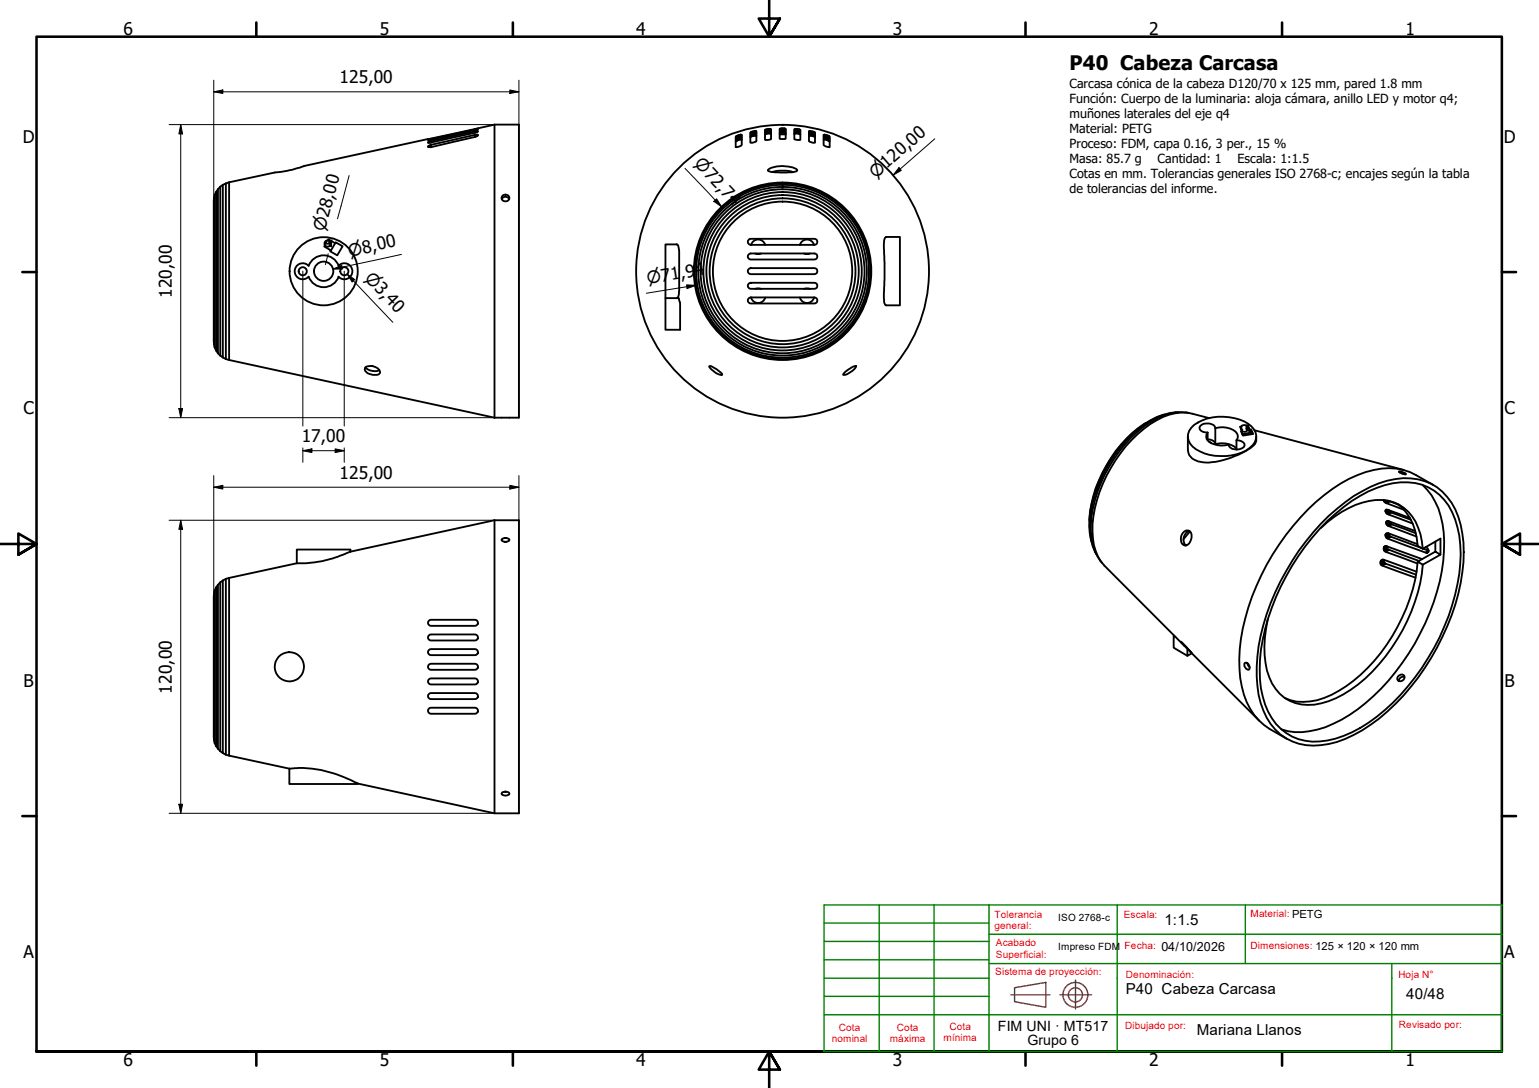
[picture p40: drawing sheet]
<svg xmlns="http://www.w3.org/2000/svg" width="420mm" height="297mm" viewBox="0 0 420 297" stroke-linecap="round" stroke-linejoin="round" font-family="sans-serif">
<defs><g id="words">
<text font-size="5.5" x="292" y="19.2">P40 Cabeza Carcasa</text>
<g font-size="4.8">
<text x="33.7" y="9.6">6</text>
<text x="103.7" y="9.6">5</text>
<text x="173.7" y="9.6">4</text>
<text x="243.7" y="9.6">3</text>
<text x="313.7" y="9.6">2</text>
<text x="383.7" y="9.6">1</text>
<text x="92.7" y="22.7">125,00</text>
<text x="6.2" y="38.9">D</text>
<text x="410.5" y="38.9">D</text>
<text x="46.9" y="81.3" transform="rotate(-90 46.9 81.3)">120,00</text>
<text x="6.4" y="113.1">C</text>
<text x="410.7" y="113.1">C</text>
<text x="82.4" y="120.6">17,00</text>
<text x="92.7" y="130.7">125,00</text>
<text x="6.4" y="187.4">B</text>
<text x="46.9" y="189.3" transform="rotate(-90 46.9 189.3)">120,00</text>
<text x="410.7" y="187.4">B</text>
<text x="6.4" y="261.7">A</text>
<text x="410.7" y="261.7">A</text>
<text x="33.7" y="290.9">6</text>
<text x="103.7" y="290.9">5</text>
<text x="173.7" y="290.9">4</text>
<text x="243.7" y="290.9">3</text>
<text x="313.7" y="290.9">2</text>
<text x="383.7" y="290.9">1</text>
</g>
<g font-size="4.6">
<text x="189.3" y="44.9" transform="rotate(47 189.3 44.9)">⌀72,74</text>
<text x="239.1" y="48.8" transform="rotate(-41 239.1 48.8)">⌀120,00</text>
<text x="88.7" y="63.4" transform="rotate(-75 88.7 63.4)">⌀28,00</text>
<text x="95.4" y="70.1" transform="rotate(-12 95.4 70.1)">⌀8,00</text>
<text x="99.3" y="76.2" transform="rotate(47 99.3 76.2)">⌀3,40</text>
<text x="176.8" y="77.6" transform="rotate(-9 176.8 77.6)">⌀71,94</text>
</g>
<g font-size="4.1">
<text x="317.9" y="252.7">1:1.5</text>
<text x="307.3" y="271.5">P40 Cabeza Carcasa</text>
<text x="383.9" y="272.8">40/48</text>
<text x="326.7" y="282.6">Mariana Llanos</text>
</g>
<g font-size="3.9">
<text x="272.4" y="281.4">FIM UNI · MT517</text>
<text x="280.5" y="285.3">Grupo 6</text>
</g>
<g font-size="3.4">
<text x="292" y="23.9">Carcasa cónica de la cabeza D120/70 x 125 mm, pared 1.8 mm</text>
<text x="292" y="28.1">Función: Cuerpo de la luminaria: aloja cámara, anillo LED y motor q4;</text>
<text x="292" y="32.1">muñones laterales del eje q4</text>
<text x="292" y="36.2">Material: PETG</text>
<text x="292" y="40.4">Proceso: FDM, capa 0.16, 3 per., 15 %</text>
<text x="292" y="44.5">Masa: 85.7 g</text>
<text x="316" y="44.5">Cantidad: 1</text>
<text x="337.8" y="44.5">Escala: 1:1.5</text>
<text x="292" y="48.6">Cotas en mm. Tolerancias generales ISO 2768-c; encajes según la tabla</text>
<text x="292" y="52.8">de tolerancias del informe.</text>
<text x="317.1" y="259.7">04/10/2026</text>
</g>
<g font-size="2.7" fill="#f00">
<text x="271.5" y="250.5">Tolerancia</text>
<text x="306.8" y="250.7">Escala:</text>
<text x="341.4" y="250.4">Material: PETG</text>
<text x="271.5" y="253.7">general:</text>
<text x="271.9" y="258.4">Acabado</text>
<text x="271.9" y="261.5">Superficial:</text>
<text x="307" y="259.1">Fecha:</text>
<text x="341.4" y="259">Dimensiones: 125 × 120 × 120 mm</text>
<text x="271.7" y="266.3">Sistema de proyección:</text>
<text x="307.3" y="267.1">Denominación:</text>
<text x="381.8" y="267.1">Hoja N°</text>
<text x="229" y="281.5">Cota</text>
<text x="244.9" y="281.5">Cota</text>
<text x="259.2" y="281.1">Cota</text>
<text x="307.1" y="281">Dibujado por:</text>
<text x="381.9" y="280.7">Revisado por:</text>
<text x="227.1" y="284.6">nominal</text>
<text x="243" y="284.6">máxima</text>
<text x="257.6" y="284.3">mínima</text>
</g>
<g font-size="2.7">
<text x="288.9" y="251.4">ISO 2768-c</text>
<text x="288.9" y="259.3">Impreso FDM</text>
</g>
</g></defs>
<!-- layer: Visible (ISO) -->
<g fill="none" stroke="#000" stroke-width=".51">
<path d="M116.9 38.1v.1M116.9 38.8v.2M116.9 39.9v.2M117.1 38.1v.1M117.1 38.7v.3M117.1 39.8v.4M117.3 38v.2M117.3 38.6v.4M117.3 39.7v.5M117.7 39.5l-.9 .6 .9 .1M117.7 38l-.9 .2 .9-.1M117.7 38.5l-.9 .4h.9"/>
<path d="M117.7 38v.1M117.7 38.5v.4M117.7 39.5v.7M129.7 37.4l-12 2.8M129.7 36.8l-12 2.7M129.7 36.8h.7l-.2 .3M129.7 35.5l-12 2.6M129.7 35.4l-12 2.6M129.7 35.4l.8-.2-.3 .2M129.7 36.2l-12 2.7M129.7 35.9l-12 2.6M129.7 35.9l.7-.1-.2 .3"/>
<path d="M129.7 35.4v.1M129.7 35.9v.3M129.7 36.8v.6M130 35.3v.1M130 35.8v.3M130 36.8v.5M130.2 37.1l-.5 .3M130.2 35.4l-.5 .1M130.2 36.1l-.5 .1M130.2 35.2v.2M130.2 35.8v.3M130.2 36.8v.3"/>
<path d="M130.4 35.2v.1M130.4 35.8v.1M130.4 36.8v.2M135 34l-52 11.3a32.2 32.2 0 0 1-8 1.8l-12.5 2.7M135 34h6.7v80h-6.7M135 34v80M200.9 37.3l.8-.4 .8-.1v2.7l-.5 .4-.9 .3h-.2zM200.9 37.3v1.3l.2-.1M200.9 38.6v.1M201.1 37.1v1.4l.3-.2M201.4 37v1.3l.3-.1M201.7 36.9v1.3l.3-.1"/>
<path d="M202 36.8v1.3h.2M202.2 36.8v1.3h.2M202.4 36.8l.1 1.3M204.9 36.1l1.1-.3 .5 .1v2.6l-.3 .2-1.3 .2zM204.9 36.1v1.3l.2-.1M204.9 37.4v.1M205.1 36.1v1.2l.3-.1M205.4 35.9v1.3l.3-.1M205.7 35.9v1.2h.3M206 35.8v1.3l.2-.1M206.2 35.8v1.2l.2 .1M206.4 35.8l.1 1.3"/>
<path d="M208.9 35.4l.8-.2 .8 .2-.1 2.6-1.5 .1zM208.9 35.4v1.3l.2-.1M208.9 36.7v.1M209.1 35.4v1.2l.3-.1M209.4 35.3v1.2l.3-.1M209.7 35.2v1.2h.3M210 35.2v1.2h.2M210.2 35.2v1.2l.2 .1M210.4 35.3l.1 1.3M212.9 35.2l.5-.2 1.1 .2-.1 2.7-1.5-.1zM212.9 36.7h1.6M212.9 35.2v1.2l.2-.1"/>
<path d="M212.9 36.4h.1M213.1 35.1v1.2l.3-.1M213.4 35v1.2h.3M213.7 35v1.2h.3M214 35v1.2l.2 .1M214.2 35.1v1.2l.2 .1M214.4 35.2l.1 1.2M216.9 35.4l.8-.2 .8 .3-.1 2.7-1.5-.2zM216.9 35.3v1.2l.2-.1M216.9 36.5v.1M217.1 35.2v1.2h.3M217.4 35.2v1.2h.3"/>
<path d="M217.7 35.2v1.2l.3 .1M218 35.3v1.2l.2 .1M218.2 35.4v1.2l.2 .1M218.4 35.4l.1 1.4M220.9 35.9l.5-.1 1 .3v2.9l-.7-.1-.8-.4zM220.9 35.8v1.3l.2-.1M220.9 37.1h.1M221.1 35.8v1.2l.3 .1M221.4 35.8v1.3h.3M221.7 35.9v1.2l.3 .1M222 35.9v1.3l.2 .1M222.2 36.1v1.2l.2 .1"/>
<path d="M222.4 36.1l.1 1.4M224.9 36.8a1.91 1.91 0 0 1 1.6 .6v2.8h-.2l-.9-.3-.5-.4zM224.9 36.8v1.3h.2M224.9 38.1h.1M225.1 36.8v1.3h.3M225.4 36.8v1.3l.3 .1M225.7 36.9v1.3l.3 .1M226 37v1.3l.3 .2M226.3 37.1v1.4l.1 .1M226.4 37.3l.1 1.4M58.4 54.1v39.9M58.6 53.2v41.7"/>
<path d="M58.6 53.2l-.2 .9M59 52.4v43.3M59 52.4l-.4 .8M59.5 51.7v44.7M59.5 51.7l-.5 .7M60.1 51v46.1M60.1 51l-.6 .7M60.8 50.5v47.1M60.8 50.5l-.7 .5M61.7 50.1v47.9M61.7 50.1l-.9 .4M62.5 49.8v48.5"/>
<path d="M62.5 49.8l-.8 .3M137 54.3a1.13 1.13 0 0 1 1-.6 1.13 1.13 0 0 1 1 .6M137.2 53.4a.99 .99 0 0 1 1.6 0 .99 .99 0 0 1-.4 1.5 .98 .98 0 0 1-1.2-.2 .98 .98 0 0 1 0-1.3zM209.7 46.3a8.2 8.2 0 0 1 7.9 0v.3a9.6 9.6 0 0 1-5.3 .4l-1.9-.1-.7-.2zM210.8 47a10.7 10.7 0 0 1 5.7 0M84.3 72.6a2.19 2.19 0 0 0-3.2-.1 2.19 2.19 0 0 0 0 3.1 2.19 2.19 0 0 0 3.2-.1M84.3 75.5a4.3 4.3 0 0 0 4.1 2.9 4.3 4.3 0 0 0 4.1-2.9M88.7 67l-.2 .3 1.9 1.1 1.2-2.2 1.9 1-1.4 2.5-1.9-1.1 .2-.2M89 65.8v.7h.9v-.7M89.5 65.7l.2-.4 1.8 1.1M92.4 72.6a2.19 2.19 0 0 1 3.1-.1 2.19 2.19 0 0 1 0 3.1 2.19 2.19 0 0 1-3.1-.1M92.5 72.6a4.3 4.3 0 0 0-4.1-2.9 4.3 4.3 0 0 0-4.1 2.9"/>
<path d="M204.4 77.5l.6-.3h17.3a.83 .83 0 0 1 .8 .8 .83 .83 0 0 1-.8 .9h-17.3a.81 .81 0 0 1-.8-.6 .81 .81 0 0 1 .2-.8zM204.4 69.5l.6-.3h17.3a.83 .83 0 0 1 .8 .8 .83 .83 0 0 1-.8 .9h-17.3a.81 .81 0 0 1-.8-.6 .81 .81 0 0 1 .2-.8zM204.4 65.5l.6-.3h17.3a.83 .83 0 0 1 .8 .8 .83 .83 0 0 1-.8 .9h-17.3a.81 .81 0 0 1-.8-.6 .81 .81 0 0 1 .2-.8zM204.4 73.5l.6-.3h17.3a.83 .83 0 0 1 .8 .8 .83 .83 0 0 1-.8 .9h-17.3a.81 .81 0 0 1-.8-.6 .81 .81 0 0 1 .2-.8zM205 66.9a2 2 0 0 1 2-1.5 2 2 0 0 1 1.9 1.5M206.2 69.2l.8 .2 .8-.2M206.2 78.9l.8-.2 .8 .2M218.4 66.9a2 2 0 0 1 1.9-1.5 2 2 0 0 1 1.9 1.5M219.5 69.2l.8 .2 .8-.2M219.5 78.9l.8-.2 .8 .2M241.6 65l.4-.3h3.7v18.7h-3.8a3.9 3.9 0 0 1-.6-3.3l.2-4-.2-9.5zM58.4 94l.2 .9"/>
<path d="M58.6 94.9l.4 .8M59 95.7l.5 .7M59.5 96.4l.6 .7M60.1 97.1l.7 .5M60.8 97.6l.9 .4M61.7 98l.8 .3M62.5 98.3l72.5 15.7M181.7 81.4h3.6l.3 1.2 .1 7.4h-4zM181.7 81.4v-14.7h3.1a4.4 4.4 0 0 1 .6 3.5v8.1a4.1 4.1 0 0 1-.6 3l-.1 .1M193.6 100a4.3 4.3 0 0 1 2.9 1.5l.7 .7a2.18 2.18 0 0 1-2.4-.9l-.8-.7zM204.4 81.5l.6-.3h17.3a.83 .83 0 0 1 .8 .8 .83 .83 0 0 1-.8 .9h-17.3a.81 .81 0 0 1-.8-.6 .81 .81 0 0 1 .2-.8zM205 81.2a2 2 0 0 0 2 1.5 2 2 0 0 0 1.9-1.5"/>
<path d="M218.4 81.2a2 2 0 0 0 1.9 1.5 2 2 0 0 0 1.9-1.5M99.7 100.4a2.7 2.7 0 0 1 4.1 1.4 2.23 2.23 0 0 1-2.9 .3 1.32 1.32 0 0 1-1.2-1.7zM99.8 100.3a3.4 3.4 0 0 0 3.8 .7M230.5 101.8l1.5-1.2a1.49 1.49 0 0 1 1.7-.5 5 5 0 0 1-3.5 2.2zM312.9 115.4a35.2 35.2 0 0 0-15.5 26.9M318.1 113.1a24.5 24.5 0 0 0-12.5 9 35.6 35.6 0 0 0-8.2 21.5l.1 1.9 .5 2.4M321.7 112.5a18.4 18.4 0 0 0-11 4.8 37.6 37.6 0 0 0-13.2 26.4 15.7 15.7 0 0 0 1.8 7.6M324.3 119.2v3.5a3.6 3.6 0 0 0 3.5 3.4 19.2 19.2 0 0 0 11-2.3 7.6 7.6 0 0 0 4.1-3.2l.1-1.4M324.5 112.8a15.6 15.6 0 0 0-12.5 3.8 38.7 38.7 0 0 0-14.2 26.5 14.4 14.4 0 0 0 3.1 10.6M326 116a13.8 13.8 0 0 1 15.6 .4 3.6 3.6 0 0 1-.4 5.9 14 14 0 0 1-14.7 .4 3.8 3.8 0 0 1-.5-6.7zM329.7 118.1a1.82 1.82 0 0 0 .9 2.9 7.1 7.1 0 0 0 4.9 .4M329.7 119.9a2.1 2.1 0 0 1 2.1 1.2"/>
<path d="M329.7 118.1v2.1M330.1 114.2l-4.6-1.2a14 14 0 0 0-11.4 2.7 39 39 0 0 0-15.8 27.4 14.9 14.9 0 0 0 3.2 11.3l21.8 21.9M331.8 116.9a5.8 5.8 0 0 1 6 1.5l.1 .6-.3 1.2M331.8 116.9v4.4a6 6 0 0 1 5.8 1.2M331.8 116.9a2.5 2.5 0 0 0-3.7-1l-.6 .8a1.4 1.4 0 0 0 1.4 1.3l.8 .1M338.9 116.4l-.4 .1 .6 1.2M338.9 116.4v.9M339.1 117.7v.6M340.3 117.1l.3 .2a.87 .87 0 0 1-1.5 .4M340.3 116.2a1.05 1.05 0 0 0-1.4 .2M340.3 116.2l.4-.1 .5 1.2M340.3 116.2v.9"/>
<path d="M340.7 116.1v.9l-.4 .1M340.7 117l.5 1.2v-.9M341.2 117.3h.4l.5 1.2-2.8 .4-.5-1.2h.3M341.2 118.2l-2 .3M341.6 117.3v1.2M341.6 118.3l-2.4 .4M342.5 117.5l40.8 10.8M330.1 120.6l.6 .4M335.5 121.4v.1M337.6 120.2a1.99 1.99 0 0 1 2.2 1.4 2.68 2.68 0 0 1-3.9 .6l-.4-.4v-.4M337.6 120.2v2.5M377.8 136.6v.2"/>
<path d="M378.2 136.6l-.4 .2 .2 .3M378.3 137.3l.3 .1M378.6 139.1l-.4 .5M378.7 136.6l-.7 .5 .3 .2 .9-.5 2.6 1M378.8 139.2l-.6 .4 .1 .2M378.8 139.2l-.5 .1M378.8 139.2l6.1 2.2M379.2 139.2l.7 .7 5.3 2M379.2 139.3l-.9 .5 .2 .3M379.3 139.6l-.8 .5 .2 .2 .9-.5M379.5 136.9l-.9 .5 4.7 1.8M379.9 139.9l-.9 .5-.3-.1"/>
<path d="M381.4 137.5a14.4 14.4 0 0 1 5.6 11.5l1.4 .8 4.9-2.7v4.3M382 128.7a2.49 2.49 0 0 1 1.8 .8 2.49 2.49 0 0 1-1.8-.8zM388.4 132.4a20.4 20.4 0 0 1 5.9 15.5 58.1 58.1 0 0 1-11.5 33.1 48 48 0 0 1-21 17.6 18 18 0 0 1-12 .5M391.4 132.4l-4.8-2.7a16.4 16.4 0 0 0-13.8-.8 43.8 43.8 0 0 0-19.8 14.7 64 64 0 0 0-14.5 33.7 26.5 26.5 0 0 0 3.9 17.9 22.2 22.2 0 0 0 8.9 6.5M59.5 159.7v44.7M59.5 159.7l-.5 .7M60.1 159v46.1M60.1 159l-.6 .7M60.8 158.5v47.1M60.8 158.5l-.7 .5M61.7 158v48M61.7 158l-.9 .5"/>
<path d="M62.5 157.8v48.5M62.5 157.8l-.8 .2M81 153.8l-18.5 4M95.7 150.6h-.1a32.7 32.7 0 0 1-14.3 3.2h-.3M95.7 150.6v-.6h-14.7v3.8M135 142h6.7v80h-6.7l-37.3-8.1M135 142v80M135 142l-39.3 8.6M137 147.2l1-.3 .7 .2 .4 .3a1.31 1.31 0 0 1-2.2 0zM137.7 147.9h.5M324.7 145a1.9 1.9 0 0 0-2.3 2.3 1.29 1.29 0 0 0 .9 1.6 1.29 1.29 0 0 0 1.6-.9 2.42 2.42 0 0 0-.2-3 2.41 2.41 0 0 0-.9 3.9M324.9 145.1l-1.8 2.1"/>
<path d="M360.6 144.2a26 26 0 0 1 15-7.7 11 11 0 0 1 11.6 7.6l.6 1.7 .6 4M360.6 143a45.2 45.2 0 0 1 15.9-11.1 17.2 17.2 0 0 1 15.8 1.1 17.7 17.7 0 0 1 6.9 12.7 49.7 49.7 0 0 1-5.4 28.2 61.3 61.3 0 0 1-21.9 25.5 24.6 24.6 0 0 1-15.3 4 14.2 14.2 0 0 1-11.7-9.4 33.3 33.3 0 0 1-1.3-17.5 66.4 66.4 0 0 1 17-33.5zM362.4 142.2a36.6 36.6 0 0 1 17.8-10.3 14.3 14.3 0 0 1 17.1 9.9 35.3 35.3 0 0 1 0 20.6 62.2 62.2 0 0 1-23.7 34.9 24.2 24.2 0 0 1-17.3 4.9 14.7 14.7 0 0 1-11.6-12 41.4 41.4 0 0 1 2.5-24.3 65.4 65.4 0 0 1 15.2-23.7zM377.4 154.4l9.1 3.3M377.5 152.8l-.6 .6M377.8 153.1l-.9 .6v.3M377.8 152.8a.94 .94 0 0 0 .5 1.1M377.8 152.8l-.9 .6v.3M377.8 152.8h-.3l-.5 .3M377.8 152.8l8.9 3.3M377.9 153.5l-1 .5 .2 .3 1-.6M378.3 149.1l-.5 .5"/>
<path d="M378.3 153.9l8.3 3M378.3 150.7l8.7 3.1M378.3 153.9l-.9 .5-.3-.1M378.6 149.1l-.8 .5v.3M378.6 149.1h-.3l-.5 .2M378.6 149.1l9.6 3.5M378.7 149.1a.76 .76 0 0 0 .5 1M378.7 149.4l-.9 .5v.3M378.7 149.7l-.9 .5 .2 .3 1-.5M378.7 145.6l-.5 .4M378.8 142.2l-.4 .5M378.8 147.1l10.4 3.8"/>
<path d="M379 145.6l-.8 .4 .1 .4M379 145.6l-.7 .2M379 145.6l8 3M379 140.4l6.6 2.5M379.1 145.7l.2 .5 .4 .3M379.1 142.3l-.7 .4 .1 .3M379.1 142.3h-.5l-.1 .2M379.1 142.3l7.2 2.7M379.1 143.6l7.6 2.9M379.2 145.8l-.9 .6 .1 .3M379.2 150.1l8.2 3M379.2 150.1l-.9 .6-.3-.2"/>
<path d="M379.3 142.4l.7 .8M379.3 142.5l-.8 .5 .1 .2M379.3 146.2l-.9 .5 .2 .2 .9-.5M379.5 142.7l-.9 .5 .2 .3 .9-.5M379.7 146.5l8.5 3.2M379.7 146.5l-.9 .6-.2-.2M380 143.2l6.5 2.4M380 143.2l-.9 .4-.3-.1M387 153.3a48.8 48.8 0 0 1-19.5 34.1 20.3 20.3 0 0 1-13.5 4.2l-3.2-1M388.4 154.2a48.6 48.6 0 0 1-19.7 34.1 18.2 18.2 0 0 1-15.1 3.6 12.5 12.5 0 0 1-8.1-10.9 31.4 31.4 0 0 1 .6-11.9M388.5 149.8l1.5 .6M389.2 149.4a.8 .8 0 0 1 .7 .6 .8 .8 0 0 1-.4 .9l.5-.2"/>
<path d="M390 150.4l-.8 .5h.3M391.9 147.9v2.7l1.4 .8-4.9 2.8-1.4-.9 4.9-2.7M58.4 162.1v39.9M58.6 161.2v41.7M58.6 161.2l-.2 .9M59 160.4v43.3M59 160.4l-.4 .8M117.1 177.5l.6-.3h12a.83 .83 0 0 1 .8 .8 .83 .83 0 0 1-.8 .9h-12a.81 .81 0 0 1-.8-.5 .81 .81 0 0 1 .2-.9zM117.1 169.5l.6-.3h12a.83 .83 0 0 1 .8 .8 .83 .83 0 0 1-.8 .9h-12a.81 .81 0 0 1-.8-.5 .81 .81 0 0 1 .2-.9zM117.1 173.5l.6-.3h12a.83 .83 0 0 1 .8 .8 .83 .83 0 0 1-.8 .9h-12a.81 .81 0 0 1-.8-.5 .81 .81 0 0 1 .2-.9zM320.4 173.6v3.2l3.8 2.3M320.5 173.5l-.1 .1 .5 .3"/>
<path d="M322.4 175.2l2.9 3.1zM324.2 177.2v1.9l1.2-.7M325.3 178.3l18.5 18.5M117.1 193.5l.6-.3h12a.83 .83 0 0 1 .8 .8 .83 .83 0 0 1-.8 .9h-12a.81 .81 0 0 1-.8-.5 .81 .81 0 0 1 .2-.9zM117.1 185.5l.6-.3h12a.83 .83 0 0 1 .8 .8 .83 .83 0 0 1-.8 .9h-12a.81 .81 0 0 1-.8-.5 .81 .81 0 0 1 .2-.9zM117.1 181.5l.6-.3h12a.83 .83 0 0 1 .8 .8 .83 .83 0 0 1-.8 .9h-12a.81 .81 0 0 1-.8-.5 .81 .81 0 0 1 .2-.9zM117.1 189.5l.6-.3h12a.83 .83 0 0 1 .8 .8 .83 .83 0 0 1-.8 .9h-12a.81 .81 0 0 1-.8-.5 .81 .81 0 0 1 .2-.9zM339.9 181a1.24 1.24 0 0 1 1.1 1.8 1.24 1.24 0 0 1-1.1-1.8zM340.6 181.1l.6 1.1M381.7 184.6a.96 .96 0 0 1 1.7-.1 .96 .96 0 0 1-.9 1.5 .8 .8 0 0 1-.9-.4 .8 .8 0 0 1 .1-1zM383.5 184.8a1.17 1.17 0 0 0-1.6 1.1M58.4 202l.2 .9"/>
<path d="M58.6 202.9l.4 .8M59 203.7l.5 .7M59.5 204.4l.6 .7M60.1 205.1l.7 .5M60.8 205.6l.9 .4M61.7 206l.8 .3M62.5 206.3l16.5 3.6M79 209.9a31.3 31.3 0 0 1 18.7 4M79 209.9v4.1l18.7-.1M137 216.5l1-.4a.86 .86 0 0 1 1.1 .6 1.4 1.4 0 0 1-2.2 0zM137.7 216.1h.5"/>
<circle cx="82.6" cy="74.1" r="1.11"/>
<circle cx="88.4" cy="74.1" r="2.64"/>
<circle cx="88.4" cy="74.1" r="9.3"/>
<circle cx="89.4" cy="66.5" r=".86"/>
<circle cx="94" cy="74.1" r="1.11"/>
<circle cx="213.6" cy="74.1" r="23"/>
<circle cx="213.6" cy="74.1" r="24.2"/>
<circle cx="213.6" cy="74.1" r="22.4"/>
<circle cx="213.6" cy="74.1" r="24"/>
<circle cx="213.6" cy="74.1" r="23.6"/>
<circle cx="213.6" cy="74.1" r="21.6"/>
<circle cx="213.6" cy="74.1" r="20.8"/>
<circle cx="213.6" cy="74.1" r="40"/>
<circle cx="213.6" cy="74.1" r="19.9"/>
<circle cx="213.6" cy="74.1" r="19"/>
<circle cx="79" cy="182" r="4"/>
</g>
<circle cx="338.9" cy="117.3" r=".25" fill="#000"/>
<!-- layer: Borde (ISO) -->
<g fill="none" stroke="#000" stroke-width=".7">
<path d="M70 6.1v3.9M140 6.1v3.9M210 0v10l-2.9-4.9h5.8l-2.9 4.9 2.9-4.9M280 6.1v3.9M350 6.1v3.9M6.1 74.3h3.9M410 74.3h3.9M0 148.5h10l-5-2.8v5.7l5-2.9-5 2.9M420 148.5h-10l5-2.8v5.7l-5-2.9 5 2.9M6.1 222.8h3.9M410 222.8h3.9M10 287.1v-277.1h400v277.1h-400h400"/>
<path d="M70 287.1v3.8M140 287.1v3.8M212.9 292l-2.9-4.9 2.9 4.9h-5.8l2.9-4.9v9.9M280 287.1v3.8M350 287.1v3.8"/>
</g>
<g fill="none" stroke="#800040" stroke-width=".38">
<path d="M276 271.6h10.6M277 269.7l8.5-1.5v6.8l-8.5-1.5zM289.4 271.6h8.6M293.6 267.6v7.8"/>
<circle cx="293.6" cy="271.6" r="3.4"/>
<circle cx="293.6" cy="271.6" r="1.94"/>
</g>
<g fill="none" stroke="#008000" stroke-width=".38">
<path d="M225 257h45M225 252h45M240 247.1v40h30M255 247.1v40M270 247.1h35v40M270 255.1h140M305 247.1h35M225 277h185M225 272h45M225 267.1h45M225 262.1h45M270 263.1h140"/>
<path d="M340 263.1v-16h70v40h-140M380 263.1v24M225 287.1v-40h45v40"/>
</g>
<path d="M225 287.1h15" fill="none" stroke="#008000" stroke-width=".51"/>
<!-- layer: Cota (ISO) -->
<g fill="none" stroke="#000" stroke-width=".27">
<path d="M46.2 34h88.8M49.3 34l.5 2.6h-1zM49.3 34v80M58.4 25.1l2.4-.5v.9zM58.4 25.1h83.3M58.4 21.9v33.1M139.2 24.6l2.5 .5-2.5 .4zM141.7 21.9v92.1M255.2 37.9l-11.4 9.9M95.3 47.9l-3.2 11.8M187 46l10 10.4M194.9 55l.7-.7 1.4 2.1z"/>
<path d="M245.4 45.8l.7 .7-2.3 1.3zM82.7 74v42.3M89.6 69.3l-.8 2.9M90.9 73.5l2.4-1.1 .2 1.1zM94 74v42.3M94.8 74.9l2 1.4-.7 .7zM94.8 74.9l12.5 13.1M109.6 69.5l-18.7 4M187.5 77.8l2.5 .1-2.4 .9zM190 77.9l-13.5 2.2M46.2 114h88.8M48.8 111.6h1l-.5 2.4z"/>
<path d="M58.4 133l2.4-.5v1zM58.4 129.8v33.2M58.4 133h83.3M82.7 123l2.5-.5v1.1zM82.7 123h11.3M82.7 122.3v3.9M91.5 122.5l2.5 .5-2.5 .6zM94 122.3v3.9M139.2 132.5l2.5 .5-2.5 .5zM141.7 129.8v92.2M46.2 142h88.8M49.3 142l.5 2.5h-1z"/>
<path d="M49.3 142v80M48.8 219.6h1l-.5 2.4zM46.2 222h88.8"/>
</g>
<g fill="#000">
<path d="M49.3 34l.5 2.6h-1zM58.4 25.1l2.4-.5v.9zM139.2 24.6l2.5 .5-2.5 .4zM194.9 55l.7-.7 1.4 2.1zM245.4 45.8l.7 .7-2.3 1.3zM90.7 65l-.1 2.5-1-.2zM90.9 73.5l2.4-1.1 .2 1.1zM94.8 74.9l2 1.4-.7 .7zM187.5 77.8l2.5 .1-2.4 .9zM48.8 111.6h1l-.5 2.4zM58.4 133l2.4-.5v1zM82.7 123l2.5-.5v1.1z"/>
<path d="M91.5 122.5l2.5 .5-2.5 .6zM139.2 132.5l2.5 .5-2.5 .5zM49.3 142l.5 2.5h-1zM48.8 219.6h1l-.5 2.4z"/>
</g>
<use href="#words"/>
</svg>
